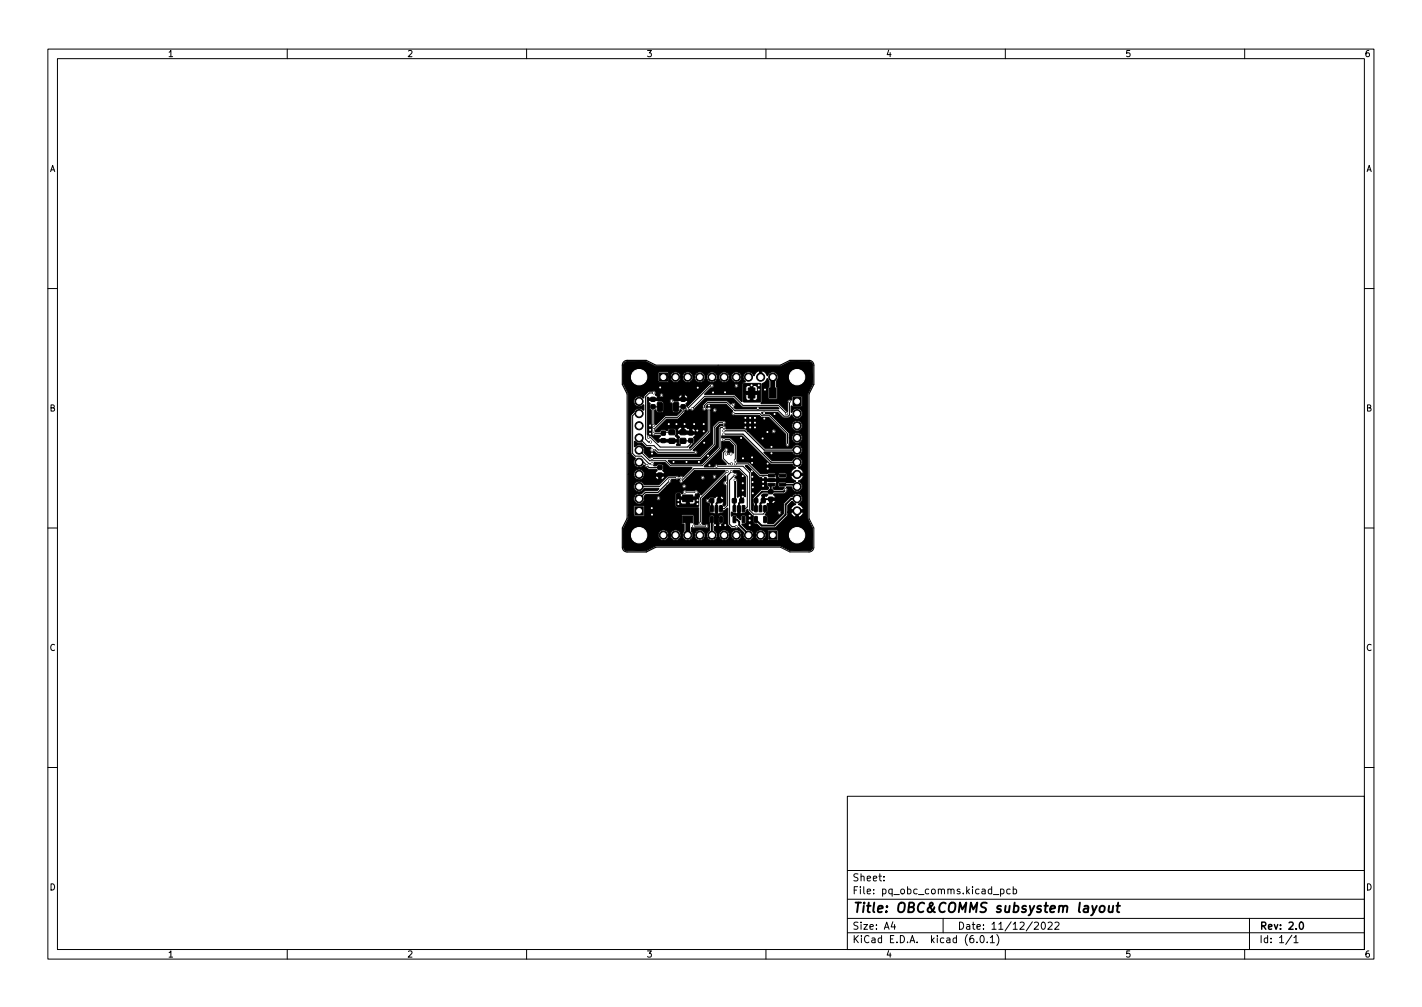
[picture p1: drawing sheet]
<svg xmlns="http://www.w3.org/2000/svg" width="297mm" height="210mm" viewBox="0 0 297 210" stroke-linecap="round" stroke-linejoin="round" font-family="sans-serif">
<defs><g id="words">
<text font-size="2.8" x="178" y="190.6">Title: OBC&amp;COMMS subsystem layout</text>
<g font-size="2.1">
<text x="178" y="184">Sheet:</text>
<text x="178" y="186.7">File: pq_obc_comms.kicad_pcb</text>
<text x="178" y="196.9">KiCad E.D.A. kicad (6.0.1)</text>
<text x="178" y="194.1">Size: A4</text>
<text x="200" y="194.1">Date: 11/12/2022</text>
<text x="263" y="194.1">Rev: 2.0</text>
<text x="263" y="196.9">Id: 1/1</text>
</g>
<g font-size="1.8">
<text x="35" y="11.9">1</text>
<text x="85" y="11.9">2</text>
<text x="135" y="11.9">3</text>
<text x="185" y="11.9">4</text>
<text x="235" y="11.9">5</text>
<text x="285" y="11.9">6</text>
<text x="10.3" y="35.9">A</text>
<text x="285.3" y="35.9">A</text>
<text x="10.3" y="85.9">B</text>
<text x="285.3" y="85.9">B</text>
<text x="10.3" y="135.9">C</text>
<text x="285.3" y="135.9">C</text>
<text x="10.3" y="185.9">D</text>
<text x="285.3" y="185.9">D</text>
<text x="35" y="199.9">1</text>
<text x="85" y="199.9">2</text>
<text x="135" y="199.9">3</text>
<text x="185" y="199.9">4</text>
<text x="235" y="199.9">5</text>
<text x="285" y="199.9">6</text>
</g>
</g></defs>
<g fill="none" stroke="#000" stroke-width=".21">
<path d="M10 10.2h277v190.1h-277zM12 12.2h273v186.1h-273zM60 10.2v2M110 10.2v2M160 10.2v2M210 10.2v2M260 10.2v2M10 60.2h2M285 60.2h2M133.5 96.5h1l1.1 1.1h2.3M133.5 86.4h-.9l-.4 .4v7.9l.5 .5h1.3l1.6 1.6h.6M135.5 91.3h.4l2 2h5.7l.7-.7v-.6"/>
<path d="M135.9 92.3h.1M136.2 93.9h.7l.5 .5h7.9M136.4 84.9l.1 3.9M136.6 82h-.9l-.8 .8v8.9l.6 .6h.4M140.4 90.2h-1.5l-.3 .3h-2.1M141.4 99.7h-1.8l-1.8 1.9h-4.3M142.7 84.9v1l-1.2 1.2h-2.4l-2.6 2.6M144.6 85.3l2.6-2.6h6.1l1.9 1.9h7.4l1.7 1.7M148.1 85.3v4.8l-3.8 3.8h-6.8l-.9-.9h-1.5l-1.6-1.6M148.7 80.5h-.3l-4.8 4.8M149.7 97.3h5.5l1.4 1.4v7.8l.8 .8h2l.4-.4v-.7M151.2 88.2h-1l-1 1v3.6l-2.9 2.9h-10.1"/>
<path d="M151.2 89.2h-.6l-.2 .2v4.1l-3.7 3.7h-6.6l-1-1h-3.4l-2.2-2.2M151.2 91.8h1.2l1.2 1.1v3.2M151.7 93.9l-.6 .6v1.2l1.1 1.1h.6M151.7 94.8h1M151.9 98.4l-5.6 5.6M152.8 98.4l-.8 .8v6.3l-.7 .7h-.7M153.2 86.3h5.5l.5 .5h1.6l3.7 3.7v2.3M153.6 99.1l-1.2 1.2v9.1l.5 .6h.9M153.6 96.8h2.7l2.5 2.5h2.4M164.9 83.8v2.8l-.2 .3h-.9l-1.2-1.2h-9.1l-1.7-1.7h-4l-.7 .7v.6M169 82.2v26l1 2v4a1 1 0 0 1-1 1h-4l-2-1h-26M10 110.2h2"/>
<path d="M142.3 100.4l2.6-2.6h9.6l1.6 1.6v6.4l-.4 .4h-.4M143.1 102.7h2.3M144.9 109.8h2.7M146.3 104v5.2M146.3 104h.1M285 110.2h2M10 160.2h2M177 166.3h108v32h-108zM285 160.2h2M60 198.3v2M110 198.3v2M160 198.3v2"/>
<path d="M177 194.8h108M177 191.8h108M177 187.8h108M177 181.8h108M184.6 183.8v.1M184.6 183v.1M186.5 192.5l-.4 1h1M186.9 193v1M197 191.8v3M204.1 196.7v.1M204.9 195.4l.2-.1a.8 .8 0 0 1 .5 .8 .8 .8 0 0 1-.5 .7 1 1 0 0 1-.2-1.4zM206.2 196.7v.1"/>
<path d="M206.9 195.8l.4-.5v1.5M206.9 196.8h.8M207.5 186.8h1.1M208.2 195.1a1.72 1.72 0 0 1 0 2.3M209 185.7l.4-.1 .3 .3-.1 .7h-.6M209 185.6v1.5M210 198.3v2M211 185.7l-.4-.1-.3 .3 .1 .7h.6M211.6 185.7l.5-.1 .3 .3-.2 .7h-.6M211.6 185.1v1.5M216.1 192.7l.5-.2 .3 .5-.9 1h.9M217.6 192.7l.3-.2a.8 .8 0 0 1 .5 .8 .8 .8 0 0 1-.5 .7l-.3-.1-.1-.4z"/>
<path d="M218.9 192.7l.6-.2 .3 .5-.9 1h.9M220.4 192.7l.5-.2 .3 .5-.9 1h.9M260 198.3v2M261 191.8v6.5M269.9 195.3l-1.3 1.9M270.3 195.8l.4-.5v1.5M270.3 196.8h.8"/>
</g>
<path d="M271.6 192.6l.2-.1a.8 .8 0 0 1 .5 .8 .8 .8 0 0 1-.5 .7 1 1 0 0 1-.2-1.4z" fill="none" stroke="#000" stroke-width=".3"/>
<g fill="none" stroke="#000" stroke-width=".4">
<path d="M147.8 104.5l.9 .1v1.6M147.8 104.5h.1M148.7 108.5v3.2M150.2 104.5l-.5 .6v1.1M153.4 104.6v1.6M153.4 108.5h.5l.5 .5v.6l1.9 1.9v.2M153.6 100.2v4.2l-.2 .1M154.9 104.5l-.5 .6v1.1M161 104.2h-1.2l-.9 .9v1.1M161 102.6v.1M161.2 101.2l-.2 .2v1.3M163.4 101.2h2.7l.4 .4"/>
<path d="M164.1 102.2l-.4 .4-4.5 .1-1.3 1.3v2.2M166.5 104.1h-1.2l-1.2 1.2v2.1l-2.3 2.3h-2.7l-1.2-1.2M229.8 189.3l.2-.1a.5 .5 0 0 1 .8 .3l-.1 .6-.2 .3a.5 .5 0 0 1-.8-.3zM231.7 189.1l-.1 1.3 .5 .1 .3-.2M232.5 189.1l-.1 1.4M233.2 189.1h.8M233.6 188.5l-.2 1.7v.2l.4 .1"/>
</g>
<path d="M136.4 84.9h1.4M141.2 84.9h1.5M142.7 92h1.5M151.2 89.9h4.4l4 4.1h6.9M151.2 90.6h4l5.9 5.9h5.4M169 82.2l1-2v-4a1 1 0 0 0-1-1h-4l-2 1h-26l-2-1h-4a1 1 0 0 0-1 1v4l1 2v26l-1 2v4a1 1 0 0 0 1 1h4l2-1M139.9 100.4l-2.5 2.4h-2.6l-1.3 1.3" fill="none" stroke="#000" stroke-width=".25"/>
<g fill="#000" stroke="#000" stroke-width=".21">
<path d="M130.5 75.7l.5-.2h3.9l2.1 1h26l2.1-1h3.9a.74 .74 0 0 1 .7 .7l.1 4-1.1 2v26.1l1.1 2-.1 4a.75 .75 0 0 1-.7 .7h-3.9l-2.1-1h-26l-2.1 1h-3.9a.74 .74 0 0 1-.7-.8l-.1-2.5h7.3a1.1 1.1 0 0 0 1.1 1.2 1.1 1.1 0 0 0 1.1-1.2h.3v.2a1.1 1.1 0 0 0 1.8 .7 1.1 1.1 0 0 0-.2-1.8 1.1 1.1 0 0 0-1.6 .9h-.3v-.2a1.11 1.11 0 0 0-1.2-.9 1.11 1.11 0 0 0-1 1.1h-7.3l.1-1.4 .9-2v-.7h1.2l.2 .2h1.8l.2-.2v-1.8l-.2-.2h-1.8l-.2 .2v1.8h-1.2v-8.6h1.2a1.1 1.1 0 0 0 .9 1.1 1.1 1.1 0 0 0 1.2-.7h2.4a.71 .71 0 0 0 .7 .7h.5a.72 .72 0 0 0 .7-.7h-.7v.7h-.5v-.7h-3.1a1.1 1.1 0 0 0-.8-1.4 1.1 1.1 0 0 0-1.3 1h-1.2v-4.3h.6l.9 1.1a1.13 1.13 0 0 0 .2 1.6 1.13 1.13 0 0 0 1.6-.3l.3 .4 .6 .4 1.7 .1 .2 .2-.4 .7h1.9l-.4-.6 .2-.4-.1-.7a.85 .85 0 0 0-.9-.3l-.5 .4-.5-.1 .1-.7h2.2l1.1 1.1h4.5v.2l-1.8 1.7a.5 .5 0 0 0-.8 0l-.4-.2-2 .1-1.9 1.8h-3a1.11 1.11 0 0 0-1.8-.5 1.11 1.11 0 0 0 0 1.8 1.11 1.11 0 0 0 1.8-.5l2.9-.1 .1 .2-.4 .4h-2.5l-.7 .6a1.12 1.12 0 0 0-1.6 1.2 1.1 1.1 0 0 0 1.2 .9 1.1 1.1 0 0 0 1-1.2h2.5l.1 .3a.45 .45 0 0 0 .5 .2 .45 .45 0 0 0 .3-.5l-.1-.3a.46 .46 0 0 0-.5-.1 .46 .46 0 0 0-.3 .4h-2.5l-.1-.3 .5-.5h2.5l1.8-1.7h3.1l.1 .2a.46 .46 0 0 0 .7 .2 .46 .46 0 0 0-.1-.8 .46 .46 0 0 0-.7 .4h-3.1l.6-.6a.69 .69 0 0 0 .5-.8l1.1 .1 .4-.2a.56 .56 0 0 0 .4 .9l.3-.1 .9-1.1h2.8l.1 .3a.45 .45 0 0 0 .6 .1 .45 .45 0 0 0 .2-.6h1.6l.1 .4 .4 .1 .4-.3-.2-.5a.46 .46 0 0 0-.5-.1 .46 .46 0 0 0-.2 .4h-1.6l-.1-.1a.46 .46 0 0 0-.5-.1 .46 .46 0 0 0-.3 .4h-2.8l1.6-1.5 6.4 .1-5 5-1-1-2.1 .1a.51 .51 0 0 0-.7 0 .51 .51 0 0 0-.1 .7h-.2l-.4-.3h-.7l-.2 .2-.1 2.6 .2 .3 4.7 .2v2.8l-.1 .6-.9-.1 .1-1.7-.2-.2h-2.2l-.2 .2v1.5l.1 .2 .4 .1v1.4a1.12 1.12 0 0 0 .3 1.9 1.12 1.12 0 0 0 1.6-1.1h.3v.2a1.1 1.1 0 0 0 1.2 .9 1.1 1.1 0 0 0 1-1.1h.3v.2a1.1 1.1 0 0 0 1.2 .9 1.1 1.1 0 0 0 1-1.1h.4v.2a1.1 1.1 0 0 0 1.2 .9 1.1 1.1 0 0 0 1-1.1h.3v.2a1.1 1.1 0 0 0 1.8 .7 1.1 1.1 0 0 0-.2-1.8 1.1 1.1 0 0 0-1.6 .9h-.3v-.2a1.11 1.11 0 0 0-1.2-.9 1.11 1.11 0 0 0-1 1.1h-.4l-.1-.5-.5-.5 .1-2.8h.8v1.3l.2 .2h.6l.3-.4-.1-1.2-.2-.2h-.6l-.2 .3h-.8l-.4-.3-.7 .1 .1 3-.5 .4-.2 .6h-.3v-.2a1.11 1.11 0 0 0-1.2-.9 1.11 1.11 0 0 0-1 1.1h-.3l-.4-.8 .1-.8 .3 .2 2.5-.1a.47 .47 0 0 0 .6 0 .47 .47 0 0 0 0-.7 .47 .47 0 0 0-.6 0h-.5l-.1-.6v-4.7l4.8-4.9 .1 .1v1a.48 .48 0 0 0-.6 .4 .48 .48 0 0 0 .6 .5v4l-.3 .4-.3-.4 .2-.5-1.2-.1v-.4h1.2a.72 .72 0 0 0-.7-.7v.7h-.5v-.7l-.7 .4-.9-.2-1 .5 .1 .5 .5 .2 .3 .3-.1 1.7 1.2 .4v-1.4l.4-.1 .1 1.5 .5-.3 .6-.1 .2-.4 .8-.5 .1 3.6 .7 .6 1.1 .1 .4-.2 1 1a1.13 1.13 0 0 0 .7 1.6 1.13 1.13 0 0 0 1.5-1.1h.3v.2a1.1 1.1 0 0 0 1.8 .7h.7l.3 .2h1.8l.1-.2v-1.8l-.2-.2-1.8 .1-.2 .2v1.7h-.7a1.1 1.1 0 0 0-.2-1.8 1.1 1.1 0 0 0-1.6 .9h-.3l-.1-.2a1.2 1.2 0 0 0-1.3-.9l-1.1-1.1 .6-.1 .2-.3 .1-1.2-.2-.3h-.8l-.2 .9-1-.9-.9 .1v-.8l1.3 .5 .1-1.4h.4v1.4l.5-.3 .6-.1 .2-.5 .3-.2 .1 .5 1.1 .9v1.5l.7 .2 .9 .8 3.1-.1 2.3-2.3 .2-.9h.6a1.3 1.3 0 0 0 1 1.1h.6a1.35 1.35 0 0 0 1-1.1h-1v1.1h-.6v-1.1h-1.6v-1.4l.9-.8 .7 .5a1.94 1.94 0 0 0-1 1.2h2.6a1.5 1.5 0 0 0-1-1.1 1.14 1.14 0 0 0 .5-1.9 1.14 1.14 0 0 0-1.9 .3l-.4 .1-1.3 1.3-.1 2.2-2 2h-1.2l-.1-1.5-.5-.3 .3-.4 2.2-.1 .1 .3a.46 .46 0 0 0 .8 0 .46 .46 0 0 0-.2-.7 .46 .46 0 0 0-.7 .4h-2.1l.2-.3v-1.1a.28 .28 0 0 1-.2-.2 .28 .28 0 0 1 .2-.3l.9 .1a.72 .72 0 0 0 .7-.7h-.7v.7h-.6l.1-1.2h1.2l-.4-.7 .1-.2h2.1l.7-.7-.2-.7h1.1a1.14 1.14 0 0 0 1.8 .7 1.14 1.14 0 0 0-.4-1.9 1.53 1.53 0 0 0 1-1.2h-2.6a1.34 1.34 0 0 0 .9 1.1l.1 .1-.4 .2h-3.1l-.2 .3 .1 .6 .3 .1 .9 .1-.3 .4h-1.8l-.2-.2v-.2l.5-.2 .1-.7 .2-.4h-2.3l.5 1.5-.2 .2-1.4 .1-1.7 1.8v.8l.3 .5-.1 1.2-.2 .1-.2-.3-.1-7.8-1.2-1.3 .5-.1 2.4 2.4h1.4v.4h2.3l-.2-.5v-.4h.4v.5l.3 .2h1.3l.2-.2v-.6l-.3-.3-1.2 .1-.3 .3h-.4l-.4-.4-2.8 .2-2.4-2.4h-2.5l-.1-3.8-1.3-1.2-1.3-.2-.5 .1v-.4h4.3l5.8 5.9h4.5l.8 .8a1.51 1.51 0 0 0-1 1.1h2.6a1.63 1.63 0 0 0-1-1.2 1.15 1.15 0 0 0 .5-1.8 1.15 1.15 0 0 0-1.9 .3h-4.1l-1.7-1.6 .1-.1h5.8a1.13 1.13 0 0 0 1.7 .3 1.13 1.13 0 0 0-.1-1.8 1.13 1.13 0 0 0-1.7 .7h-5.6l-3.6-3.6h5v.3a.45 .45 0 0 0 .5 .2 .45 .45 0 0 0 .4-.4l-.2-.4a.45 .45 0 0 0-.5-.1 .45 .45 0 0 0-.2 .4h-5l-.6-.4h-3.9l-.1-.5-.3-.4a.48 .48 0 0 0 .3-.7 .48 .48 0 0 0-.7-.1l-.9 .1-1.1 1.1-.1 3.6-2.6 2.7h-9.7a.53 .53 0 0 0-.8 .2l-1.2-1.1a1.18 1.18 0 0 0-.4-1.5 1.18 1.18 0 0 0-1.5 .3l-.1-1.1 .1-.1 .8 .4h.6l1 .9 1 .1a.52 .52 0 0 0 0 .9l.8-.1 .6 .5h7.6a.49 .49 0 0 0 .7-.1 .49 .49 0 0 0-.1-.7 .49 .49 0 0 0-.7 .1l-.1-.2 3.6-3.6 .1-4.6 .3-.1 .1 .2a.46 .46 0 0 0 .7 .2 .46 .46 0 0 0-.1-.8 .46 .46 0 0 0-.7 .4h-.3l.1-.3-.2-.3a.53 .53 0 0 0-.8 .2l-.1-.3 .5-.5h3.6l1.5 1.4a.51 .51 0 0 0-.4 .5 .51 .51 0 0 0 .4 .5l5.4-.1 .6 .4 1.5 .1 3.5 3.5 .1 1.8a.47 .47 0 0 0-.1 .5 .47 .47 0 0 0 .4 .3h.1a.46 .46 0 0 0 .3-.7v-1.2l.5 .1a1.11 1.11 0 0 0 1.7 .8 1.11 1.11 0 0 0-.1-1.9 1.11 1.11 0 0 0-1.6 1h-.5l-.1-1.1-1.5-1.4h2.1a1.1 1.1 0 0 0 1.7 .9 1.1 1.1 0 0 0 0-1.9 1.1 1.1 0 0 0-1.7 .9l-2.1 .1-2.4-2.4-1.6-.1-.2-.2 .1-.1h3.2l1.3 1.2 1.1-.1 .6-.6a1.12 1.12 0 0 0 1.7 .7 1.12 1.12 0 0 0 0-1.8 1.12 1.12 0 0 0-1.7 .6l-.1-.1v-1.2l.3 .1 1.9-.1 .1-1.9-.2-.2h-1.8l-.2 .2v.6l-.3-.1a.45 .45 0 0 0-.5 .1 .45 .45 0 0 0-.1 .6v1.8l-1.8-1.6h-3.7l.2-.5v-3.7a1.72 1.72 0 0 0 1.1-1.1l.3 .6v1.1l-.1 .3v2.1l.1 .2h1.5l.2-.1 .1-2.2-.2-.3v-1.1a1.13 1.13 0 0 0-.2-1.8 1.13 1.13 0 0 0-1.7 .7 1.68 1.68 0 0 0-1.1-1.1l-.2 1.6-.4-.1v-1.5a1.27 1.27 0 0 0-1 .9l-.1 .2a1.16 1.16 0 0 0-1.8-.7 1.16 1.16 0 0 0 0 1.9l-.5 .2-.1 .2-.1 3.8-1.6-1.5h-6.2v-.2l1.3-1.2a.45 .45 0 0 0 .7-.4l4.1-.1 .3 .5a.45 .45 0 0 0 .6-.3 .45 .45 0 0 0-.3-.6 .45 .45 0 0 0-.6 .4h-4.1l-.3-.4-.6 .1-4.8 4.7-.2-.6 .4-.7-2.9 .1a.46 .46 0 0 0-.6-.4 .46 .46 0 0 0-.4 .6 .46 .46 0 0 0 .6 .3v1.5l.2 .3 .2 .1h.8l.3-.1 .1-.3a.17 .17 0 0 1 .3-.1 .17 .17 0 0 1 0 .2l-1 1-2.4 .1-1.9 1.8-.2-.3v-2.7a.2 .2 0 0 1 .2-.1 .2 .2 0 0 1 .1 .3l.4 .2h.7l.4-.2v-1.7l-.1-.3-1.1-.3h-2l.2 .5a.33 .33 0 0 1 .2 .2 .33 .33 0 0 1-.1 .4v.6l.4 .4-.1 3.1a.65 .65 0 0 1 0 .9l.2 .4a.54 .54 0 0 0 .1 .9l1.6-.1 .1 .2-.4 .6 3.9 .1-.1-.4-.4-.4 .2-.3 .1-.7 4 .2a.72 .72 0 0 0-.7-.7v.6h-.5l-.1-.6h-.3l-.6-.3h-.2v.8h-.5v-.8a.79 .79 0 0 0-.9 .7l-.2 .1-.2-.4-.2-.1-1-.1-.5 .5-1.1-.2-.6 .5-.9-.1 .2-.3 2.2-2.3h2.4l1.4-1.3 .1-.6a.67 .67 0 0 0 1.1-.1 .46 .46 0 0 0 .4 .3 .46 .46 0 0 0 .4-.3l2.4-2.4h5.7l2 1.9h7.3l.3 .3-.1 .1h-8.9l-.4-.4 .4-.5-.3-.4a.48 .48 0 0 0-.7 .3l-.9-.7h-4l-1 .9v.5a.46 .46 0 0 0 .1 .7 .46 .46 0 0 0 .7-.3l.2 .2-.1 4.3-3.6 3.6-.1-.2 1-1v-.7l-.1-.3 .4-.7-3.8-.2 .1 .4 .3 .4-.1 .3v.8l.3 .4-.1 .2h-.7l.2-.7-3.9-.1-.2 .2-1.3-1.4-.9-.2 .1-7.9 .1 .2h8.3a.72 .72 0 0 0-.7-.7v.7h-.6v-.7a.72 .72 0 0 0-.7 .7h-4.3l-.4-.6h.7v.2a.46 .46 0 0 0 .8 .2 .46 .46 0 0 0-.1-.8 .46 .46 0 0 0-.7 .4h-.7l-.1-.1 .1-.2a.46 .46 0 0 0-.1-.5 .46 .46 0 0 0-.5-.1l-1 .2-.9 .9v.4h-.2a1.13 1.13 0 0 0-1.6 0 1.13 1.13 0 0 0 .1 1.7 1.13 1.13 0 0 0 1.6-.3l.1 1.1h-.2a1.15 1.15 0 0 0-1.9 .5l-.6 .7v7.9h-.6l.1-12.5-1-2-.1-.6h7.3l.2 .2h1.7l.3-.1v-1h.3a1.1 1.1 0 0 0 1.1 1.1 1.1 1.1 0 0 0 1.1-1.1h.3l.1 .2a1.1 1.1 0 0 0 1.2 .9 1.1 1.1 0 0 0 1-1.1h.3v.2a1.1 1.1 0 0 0 1.2 .9 1.1 1.1 0 0 0 1-1.1h.3v.2a1.1 1.1 0 0 0 1.2 .9 1.1 1.1 0 0 0 1-1.1h.4v.2a1.1 1.1 0 0 0 1.2 .9 1.1 1.1 0 0 0 1-1.1h.3v.2a1.1 1.1 0 0 0 1.8 .7 1.1 1.1 0 0 0-.2-1.8 1.1 1.1 0 0 0-1.6 .9h-.3v-.2a1.11 1.11 0 0 0-1.2-.8 1.11 1.11 0 0 0-1 1h-.4v-.2a1.11 1.11 0 0 0-1.2-.8 1.11 1.11 0 0 0-1 1h-.3v-.2a1.11 1.11 0 0 0-1.2-.8 1.11 1.11 0 0 0-1 1h-.3l-.1-.2a1.11 1.11 0 0 0-1.1-.8 1.11 1.11 0 0 0-1.1 1h-.3v-.2a1.11 1.11 0 0 0-1.2-.8 1.11 1.11 0 0 0-1 1h-.3v-.8l-.2-.2-1.8-.1-.2 .3v1.7h-7.3l.1-3.4zM137.7 77.9h1.7v1.7h-1.7zM136 84.5h.8v.8h-.8zM136 83h.8v.8h-.8zM137.4 84.1l.7-.1 .3 .2v1.4l-.2 .3h-.6l-.3-.2zM137.4 97.2h.9v.8h-.9zM137.4 98.8h.9v.8h-.9zM138.1 90.1h.9v.7h-.9zM138.1 91.6h.9v.8h-.9zM139.8 89.8h1.1v.9h-1.1zM139.8 91.6h1.1v.9h-1.1zM140.8 84.1l.7-.1 .3 .2v1.4l-.2 .3h-.6l-.3-.2z"/>
<path d="M142.1 89.8h1.1v.9h-1.1zM142.1 91.6h1.1v.9h-1.1zM142.3 84.5h.8v.8h-.8zM142.3 83h.8v.8h-.8zM143.9 91.6h.8v.7h-.8zM143.9 90h.8v.8h-.8zM150.8 92.2h1.5l.9 .9v1.5l-.5-.3-.7 .1a.5 .5 0 0 0 .1-.6 .5 .5 0 0 0-.5-.3l-.8 .9-.1 1.3 1 1.2-1.7 .1a.55 .55 0 0 0-.6 0 .55 .55 0 0 0-.3 .5h-1.9l-.1-.1 3.6-3.7zM139.6 96.2l6.9-.2 3-3 .1-3.6 .8-.8 .7 .1-.2 .2-.5 .1-.3 .4-.1 4-3.4 3.5h-6.3zM153.3 98.2h1.1l1.3 1.4v4l-.1 .1-.4-.1-.1 1.2-.4-.1v-1.1l-.7 .2v-3.6l-.1-.2-.4-.3a.5 .5 0 0 0 .5-.5 .5 .5 0 0 0-.5-.5h-.2zM156.3 81h1.4v2.1h-1.4zM155.3 80.1h3.5l.1 3.8h-3.5l-.1-.8h.5l.4 .5h1.6l.3-.1 .1-1.2-.9 .1v1.2h-.6v-1.3l-.9 .1v.7h-.5v-1.4h2.9v-.7l-.3-.5h-.6v1.2h-.6v-1.2h-.5l-.4 .4v.8h-.5zM160.5 99h1.2l.1 .5-1.2 .1z"/>
<path d="M160.7 81h1.4v2.1h-1.4zM162.8 99h1.2l.1 .5-1.2 .1zM165.6 83h1.7v1.7h-1.7zM132.6 105.8h1.7v1.7h-1.7zM141.3 103.1h.8v.6h3.1l.1-.5 .7-.1-.1 2.6h-4.5l-.1-.9h.8l.4 .5h2.3l.4-.3v-.6h-1.2v.8h-.6l-.1-.9h-1.2v.5h-.8zM142.6 107.7h2.1v1.4h-2.1zM142.6 103.3h2.1v1.4h-2.1zM148.5 105.6h.5l-.1 1.3-.5-.1zM148.5 107.9h.5l-.1 1.2-.5-.1zM148.3 104.1h.8v.9h-.8zM149.4 105.6h.5v1.3l-.5-.1zM149.9 104.1h.7v.9h-.7z"/>
<path d="M150.4 105.6h.5l-.1 1.3-.5-.1zM150.4 107.9h.5l-.1 1.2-.5-.1zM153 104.1h.8v.9h-.8zM153.2 105.6h.5l-.1 1.3-.5-.1zM153.2 107.9h.5l-.1 1.2-.5-.1zM154.6 104.1h.7v.9h-.7zM154.1 105.6h.5v1.3l-.5-.1zM155.1 105.6h.5l-.1 1.3-.5-.1zM155.1 107.9h.5l-.1 1.2-.5-.1zM157.5 104.1h.8v.9h-.8zM157.7 105.6h.5l-.1 1.3-.5-.1zM157.7 107.9h.5l-.1 1.2-.5-.1z"/>
<path d="M159.1 104.1h.7v.9h-.7zM158.6 105.6h.5v1.3l-.5-.1zM159.6 105.6h.5l-.1 1.3-.5-.1zM159.6 107.9h.5l-.1 1.2-.5-.1zM159.1 103.4l.3-.3 1 .1-.3 .4h-.4l-.1 1.2-.4-.1zM160.5 100.9h1.2l.1 .5-1.2 .1zM160.5 100h1.2l.1 .5h-1.2zM160.6 110.9h1.7v1.7h-1.7zM160.6 102.3h.8v.8h-.8zM160.6 103.8h.8v.8h-.8zM162.8 100.9h1.2l.1 .5-1.2 .1z"/>
<circle cx="133.5" cy="78.7" r="3.2"/>
<circle cx="141.1" cy="78.7" r=".85"/>
<circle cx="143.7" cy="78.7" r=".85"/>
<circle cx="146.2" cy="78.7" r=".85"/>
<circle cx="148.7" cy="78.7" r=".85"/>
<circle cx="151.3" cy="78.7" r=".85"/>
<circle cx="153.8" cy="78.7" r=".85"/>
<circle cx="156.4" cy="78.7" r=".85"/>
<circle cx="158.9" cy="78.7" r=".85"/>
<circle cx="161.4" cy="78.7" r=".85"/>
<circle cx="166.5" cy="78.7" r="3.2"/>
<circle cx="133.5" cy="86.4" r=".85"/>
<circle cx="133.5" cy="94" r=".85"/>
<circle cx="133.5" cy="96.5" r=".85"/>
<circle cx="133.5" cy="88.9" r=".85"/>
<circle cx="133.5" cy="99.1" r=".85"/>
<circle cx="133.5" cy="91.4" r=".85"/>
<circle cx="133.5" cy="83.8" r=".85"/>
<circle cx="135.1" cy="97.2" r=".2"/>
<circle cx="135.5" cy="91.3" r=".2"/>
<circle cx="135.8" cy="89.7" r=".2"/>
<circle cx="135.8" cy="88.8" r=".2"/>
<circle cx="135.8" cy="90.5" r=".2"/>
<circle cx="135.9" cy="92.3" r=".2"/>
<circle cx="136.2" cy="96.8" r=".2"/>
<circle cx="136.2" cy="94.7" r=".2"/>
<circle cx="136.2" cy="95.7" r=".2"/>
<circle cx="136.2" cy="93.9" r=".2"/>
<circle cx="136.5" cy="89.7" r=".2"/>
<circle cx="136.5" cy="88.8" r=".2"/>
<circle cx="136.5" cy="90.5" r=".2"/>
<circle cx="136.6" cy="82" r=".2"/>
<circle cx="137.9" cy="80.9" r=".2"/>
<circle cx="138.2" cy="82.5" r=".2"/>
<circle cx="139.7" cy="88.5" r=".2"/>
<circle cx="140.3" cy="83.7" r=".2"/>
<circle cx="140.7" cy="96.4" r=".2"/>
<circle cx="141.3" cy="88.5" r=".2"/>
<circle cx="141.4" cy="99.7" r=".2"/>
<circle cx="142.3" cy="99.7" r=".2"/>
<circle cx="143" cy="88.5" r=".2"/>
<circle cx="143.4" cy="96.4" r=".2"/>
<circle cx="143.6" cy="85.3" r=".2"/>
<circle cx="144.6" cy="85.3" r=".2"/>
<circle cx="145" cy="88.5" r=".2"/>
<circle cx="145.3" cy="94.4" r=".2"/>
<circle cx="145.7" cy="89.9" r=".2"/>
<circle cx="145.8" cy="80.9" r=".2"/>
<circle cx="146" cy="96.4" r=".2"/>
<circle cx="146.8" cy="99.7" r=".2"/>
<circle cx="147" cy="90" r=".2"/>
<circle cx="147" cy="88.5" r=".2"/>
<circle cx="147.1" cy="92.4" r=".2"/>
<circle cx="147.1" cy="85.3" r=".2"/>
<circle cx="147.9" cy="95.1" r=".2"/>
<circle cx="148.1" cy="84.6" r=".2"/>
<circle cx="148.1" cy="85.3" r=".2"/>
<circle cx="148.2" cy="97.1" r=".2"/>
<circle cx="148.7" cy="80.5" r=".2"/>
<circle cx="149" cy="81.9" r=".2"/>
<circle cx="149.2" cy="99.5" r=".2"/>
<circle cx="149.3" cy="85.6" r=".2"/>
<circle cx="149.7" cy="97.3" r=".2"/>
<circle cx="151.2" cy="91.8" r=".2"/>
<circle cx="151.2" cy="89.2" r=".2"/>
<circle cx="151.2" cy="90.6" r=".2"/>
<circle cx="151.2" cy="89.9" r=".2"/>
<circle cx="151.2" cy="88.2" r=".2"/>
<circle cx="151.5" cy="81.9" r=".2"/>
<circle cx="151.7" cy="94.8" r=".2"/>
<circle cx="151.7" cy="93.9" r=".2"/>
<circle cx="151.9" cy="98.4" r=".2"/>
<circle cx="152.7" cy="94.8" r=".2"/>
<circle cx="152.8" cy="96.8" r=".2"/>
<circle cx="152.8" cy="98.4" r=".2"/>
<circle cx="153.2" cy="84.5" r=".2"/>
<circle cx="153.2" cy="86.3" r=".2"/>
<circle cx="153.6" cy="99.1" r=".2"/>
<circle cx="153.6" cy="96.8" r=".2"/>
<circle cx="153.6" cy="96.1" r=".2"/>
<circle cx="153.8" cy="80.5" r=".2"/>
<circle cx="154.8" cy="91.4" r=".2"/>
<circle cx="155.2" cy="99.4" r=".2"/>
<circle cx="155.2" cy="95.7" r=".2"/>
<circle cx="155.7" cy="89.2" r=".2"/>
<circle cx="155.7" cy="87.2" r=".2"/>
<circle cx="155.7" cy="88.2" r=".2"/>
<circle cx="156.7" cy="89.2" r=".2"/>
<circle cx="156.7" cy="87.2" r=".2"/>
<circle cx="156.7" cy="88.2" r=".2"/>
<circle cx="157" cy="80.4" r=".2"/>
<circle cx="157.1" cy="98.4" r=".2"/>
<circle cx="157.1" cy="95.5" r=".2"/>
<circle cx="157.1" cy="96.6" r=".2"/>
<circle cx="157.2" cy="99.5" r=".2"/>
<circle cx="157.7" cy="89.2" r=".2"/>
<circle cx="157.7" cy="87.2" r=".2"/>
<circle cx="157.7" cy="88.2" r=".2"/>
<circle cx="158.3" cy="85.2" r=".2"/>
<circle cx="158.5" cy="80.4" r=".2"/>
<circle cx="158.5" cy="81.3" r=".2"/>
<circle cx="159.3" cy="91.5" r=".2"/>
<circle cx="159.4" cy="99.7" r=".2"/>
<circle cx="159.6" cy="86.2" r=".2"/>
<circle cx="159.7" cy="87.4" r=".2"/>
<circle cx="159.8" cy="81.3" r=".2"/>
<circle cx="160.3" cy="90.2" r=".2"/>
<circle cx="160.4" cy="97.8" r=".2"/>
<circle cx="160.4" cy="96.8" r=".2"/>
<circle cx="161.2" cy="93.3" r=".2"/>
<circle cx="161.2" cy="94.6" r=".2"/>
<circle cx="161.6" cy="90" r=".2"/>
<circle cx="161.8" cy="86.4" r=".2"/>
<circle cx="164.3" cy="86.3" r=".2"/>
<circle cx="164.5" cy="92.8" r=".2"/>
<circle cx="164.9" cy="83.8" r=".2"/>
<circle cx="166.5" cy="94" r=".85"/>
<circle cx="166.5" cy="96.5" r=".85"/>
<circle cx="166.5" cy="86.4" r=".85"/>
<circle cx="166.5" cy="91.4" r=".85"/>
<circle cx="166.5" cy="88.9" r=".85"/>
<circle cx="166.5" cy="99.1" r=".85"/>
<circle cx="133.5" cy="104.1" r=".85"/>
<circle cx="133.5" cy="101.6" r=".85"/>
<circle cx="133.5" cy="111.7" r="3.2"/>
<circle cx="136.2" cy="106.1" r=".2"/>
<circle cx="136.2" cy="107.4" r=".2"/>
<circle cx="137.6" cy="104" r=".2"/>
<circle cx="138.6" cy="111.7" r=".85"/>
<circle cx="139.9" cy="100.4" r=".2"/>
<circle cx="141.1" cy="111.7" r=".85"/>
<circle cx="141.7" cy="104.4" r=".2"/>
<circle cx="141.7" cy="105.2" r=".2"/>
<circle cx="142.3" cy="100.4" r=".2"/>
<circle cx="142.9" cy="101.5" r=".2"/>
<circle cx="143.1" cy="102.7" r=".2"/>
<circle cx="143.7" cy="111.7" r=".85"/>
<circle cx="144.9" cy="109.8" r=".2"/>
<circle cx="145.4" cy="102.7" r=".2"/>
<circle cx="145.7" cy="104.4" r=".2"/>
<circle cx="145.7" cy="105.2" r=".2"/>
<circle cx="146.2" cy="111.7" r=".85"/>
<circle cx="146.3" cy="109.2" r=".2"/>
<circle cx="147.6" cy="109.8" r=".2"/>
<circle cx="147.8" cy="104.5" r=".2"/>
<circle cx="148.7" cy="111.7" r=".85"/>
<circle cx="149.4" cy="109.6" r=".2"/>
<circle cx="150.5" cy="109.6" r=".2"/>
<circle cx="151.3" cy="111.7" r=".85"/>
<circle cx="151.5" cy="100.9" r=".2"/>
<circle cx="151.5" cy="109.6" r=".2"/>
<circle cx="153.6" cy="100.2" r=".2"/>
<circle cx="153.8" cy="111.7" r=".85"/>
<circle cx="153.8" cy="110" r=".2"/>
<circle cx="155.2" cy="103.7" r=".2"/>
<circle cx="155.2" cy="102.4" r=".2"/>
<circle cx="155.2" cy="100.9" r=".2"/>
<circle cx="156.4" cy="111.7" r=".85"/>
<circle cx="156.6" cy="107.7" r=".2"/>
<circle cx="156.6" cy="109.6" r=".2"/>
<circle cx="156.6" cy="108.6" r=".2"/>
<circle cx="157.2" cy="100.6" r=".2"/>
<circle cx="157.3" cy="101.7" r=".2"/>
<circle cx="157.3" cy="103" r=".2"/>
<circle cx="158.9" cy="111.7" r=".85"/>
<circle cx="159.4" cy="101.4" r=".2"/>
<circle cx="159.4" cy="100.6" r=".2"/>
<circle cx="162.8" cy="107" r=".2"/>
<circle cx="164.1" cy="102.2" r=".2"/>
<circle cx="166.5" cy="104.1" r=".85"/>
<circle cx="166.5" cy="106.7" r=".85"/>
<circle cx="166.5" cy="101.6" r=".85"/>
<circle cx="166.5" cy="111.7" r="3.2"/>
</g>
<path d="M161.4 78.7v3.3M143.7 108.4v3.3M143.7 111.7h-.1" fill="none" stroke="#000" stroke-width="1"/>
<g fill="#fff" stroke="#fff" stroke-width=".21">
<circle cx="148.1" cy="84.6" r=".1"/>
<circle cx="155.2" cy="100.9" r=".1"/>
<circle cx="154.8" cy="91.4" r=".1"/>
<circle cx="160.4" cy="96.8" r=".1"/>
<circle cx="157.1" cy="96.6" r=".1"/>
<circle cx="151.5" cy="81.9" r=".1"/>
<circle cx="157.3" cy="103" r=".1"/>
<circle cx="159.3" cy="91.5" r=".1"/>
<circle cx="156.6" cy="107.7" r=".1"/>
<circle cx="135.8" cy="90.5" r=".1"/>
<circle cx="145" cy="88.5" r=".1"/>
<circle cx="161.2" cy="94.6" r=".1"/>
<circle cx="155.2" cy="103.7" r=".1"/>
<circle cx="155.2" cy="99.4" r=".1"/>
<circle cx="155.2" cy="95.7" r=".1"/>
<circle cx="147.9" cy="95.1" r=".1"/>
<circle cx="147" cy="90" r=".1"/>
<circle cx="149" cy="81.9" r=".1"/>
<circle cx="147" cy="88.5" r=".1"/>
<circle cx="157.7" cy="87.2" r=".1"/>
<circle cx="141.3" cy="88.5" r=".1"/>
<circle cx="157.3" cy="101.7" r=".1"/>
<circle cx="159.4" cy="101.4" r=".1"/>
<circle cx="157.2" cy="99.5" r=".1"/>
<circle cx="145.7" cy="89.9" r=".1"/>
<circle cx="137.9" cy="80.9" r=".1"/>
<circle cx="156.6" cy="108.6" r=".1"/>
<circle cx="143.4" cy="96.4" r=".1"/>
<circle cx="160.4" cy="97.8" r=".1"/>
<circle cx="157.1" cy="98.4" r=".1"/>
<circle cx="140.7" cy="96.4" r=".1"/>
<circle cx="149.4" cy="109.6" r=".1"/>
<circle cx="159.4" cy="99.7" r=".1"/>
<circle cx="160.3" cy="90.2" r=".1"/>
<circle cx="145.8" cy="80.9" r=".1"/>
<circle cx="155.7" cy="89.2" r=".1"/>
<circle cx="161.2" cy="93.3" r=".1"/>
<circle cx="136.2" cy="106.1" r=".1"/>
<circle cx="157.2" cy="100.6" r=".1"/>
<circle cx="157.1" cy="95.5" r=".1"/>
<circle cx="159.8" cy="81.3" r=".1"/>
<circle cx="148.2" cy="97.1" r=".1"/>
<circle cx="147.1" cy="92.4" r=".1"/>
<circle cx="155.2" cy="102.4" r=".1"/>
<circle cx="158.3" cy="85.2" r=".1"/>
<circle cx="156.7" cy="87.2" r=".1"/>
<circle cx="156.7" cy="88.2" r=".1"/>
<circle cx="136.2" cy="94.7" r=".1"/>
<circle cx="143" cy="88.5" r=".1"/>
<circle cx="146" cy="96.4" r=".1"/>
<circle cx="150.5" cy="109.6" r=".1"/>
<circle cx="155.7" cy="88.2" r=".1"/>
<circle cx="159.6" cy="86.2" r=".1"/>
<circle cx="157.7" cy="89.2" r=".1"/>
<circle cx="135.8" cy="88.8" r=".1"/>
<circle cx="159.7" cy="87.4" r=".1"/>
<circle cx="161.8" cy="86.4" r=".1"/>
<circle cx="156.6" cy="109.6" r=".1"/>
<circle cx="139.7" cy="88.5" r=".1"/>
<circle cx="156.7" cy="89.2" r=".1"/>
<circle cx="151.5" cy="109.6" r=".1"/>
<circle cx="157.7" cy="88.2" r=".1"/>
<circle cx="135.8" cy="89.7" r=".1"/>
<circle cx="136.2" cy="107.4" r=".1"/>
<circle cx="159.4" cy="100.6" r=".1"/>
<circle cx="155.7" cy="87.2" r=".1"/>
<circle cx="136.5" cy="88.8" r=".1"/>
<circle cx="136.5" cy="89.7" r=".1"/>
<circle cx="135.1" cy="97.2" r=".1"/>
<circle cx="143.6" cy="85.3" r=".1"/>
<circle cx="148.7" cy="80.5" r=".1"/>
<circle cx="151.2" cy="88.2" r=".1"/>
<circle cx="153.8" cy="80.5" r=".1"/>
<circle cx="136.2" cy="95.7" r=".1"/>
<circle cx="136.2" cy="96.8" r=".1"/>
<circle cx="142.3" cy="99.7" r=".1"/>
<circle cx="148.1" cy="85.3" r=".1"/>
<circle cx="151.2" cy="89.2" r=".1"/>
<circle cx="141.4" cy="99.7" r=".1"/>
<circle cx="139.9" cy="100.4" r=".1"/>
<circle cx="164.9" cy="83.8" r=".1"/>
<circle cx="147.1" cy="85.3" r=".1"/>
<circle cx="151.2" cy="89.9" r=".1"/>
<circle cx="151.2" cy="90.6" r=".1"/>
<circle cx="164.3" cy="86.3" r=".1"/>
<circle cx="144.6" cy="85.3" r=".1"/>
<circle cx="143.1" cy="102.7" r=".1"/>
<circle cx="145.4" cy="102.7" r=".1"/>
<circle cx="153.8" cy="110" r=".1"/>
<circle cx="153.6" cy="96.1" r=".1"/>
<circle cx="153.6" cy="99.1" r=".1"/>
<circle cx="151.2" cy="91.8" r=".1"/>
<circle cx="164.1" cy="102.2" r=".1"/>
<circle cx="153.2" cy="84.5" r=".1"/>
<circle cx="158.5" cy="81.3" r=".1"/>
<circle cx="158.5" cy="80.4" r=".1"/>
<circle cx="138.2" cy="82.5" r=".1"/>
<circle cx="157" cy="80.4" r=".1"/>
<circle cx="140.3" cy="83.7" r=".1"/>
<circle cx="149.3" cy="85.6" r=".1"/>
<circle cx="137.6" cy="104" r=".1"/>
<circle cx="153.6" cy="100.2" r=".1"/>
<circle cx="141.7" cy="105.2" r=".1"/>
<circle cx="145.7" cy="104.4" r=".1"/>
<circle cx="149.2" cy="99.5" r=".1"/>
<circle cx="161.6" cy="90" r=".1"/>
<circle cx="151.5" cy="100.9" r=".1"/>
<circle cx="147.8" cy="104.5" r=".1"/>
<circle cx="142.9" cy="101.5" r=".1"/>
<circle cx="141.7" cy="104.4" r=".1"/>
<circle cx="145.7" cy="105.2" r=".1"/>
<circle cx="145.3" cy="94.4" r=".1"/>
<circle cx="136.2" cy="93.9" r=".1"/>
<circle cx="146.3" cy="109.2" r=".1"/>
<circle cx="151.9" cy="98.4" r=".1"/>
<circle cx="151.7" cy="93.9" r=".1"/>
<circle cx="152.8" cy="98.4" r=".1"/>
<circle cx="152.8" cy="96.8" r=".1"/>
<circle cx="149.7" cy="97.3" r=".1"/>
<circle cx="146.8" cy="99.7" r=".1"/>
<circle cx="151.7" cy="94.8" r=".1"/>
<circle cx="152.7" cy="94.8" r=".1"/>
<circle cx="136.5" cy="90.5" r=".1"/>
<circle cx="135.5" cy="91.3" r=".1"/>
<circle cx="164.5" cy="92.8" r=".1"/>
<circle cx="162.8" cy="107" r=".1"/>
<circle cx="153.2" cy="86.3" r=".1"/>
<circle cx="142.3" cy="100.4" r=".1"/>
<circle cx="147.6" cy="109.8" r=".1"/>
<circle cx="144.9" cy="109.8" r=".1"/>
<circle cx="136.6" cy="82" r=".1"/>
<circle cx="135.9" cy="92.3" r=".1"/>
<circle cx="153.6" cy="96.8" r=".1"/>
<circle cx="161.4" cy="111.7" r=".5"/>
<circle cx="158.9" cy="111.7" r=".5"/>
<circle cx="156.4" cy="111.7" r=".5"/>
<circle cx="153.8" cy="111.7" r=".5"/>
<circle cx="151.3" cy="111.7" r=".5"/>
<circle cx="148.7" cy="111.7" r=".5"/>
<circle cx="146.2" cy="111.7" r=".5"/>
<circle cx="143.7" cy="111.7" r=".5"/>
<circle cx="141.1" cy="111.7" r=".5"/>
<circle cx="138.6" cy="111.7" r=".5"/>
<circle cx="133.5" cy="106.7" r=".5"/>
<circle cx="133.5" cy="104.1" r=".5"/>
<circle cx="133.5" cy="101.6" r=".5"/>
<circle cx="133.5" cy="99.1" r=".5"/>
<circle cx="133.5" cy="96.5" r=".5"/>
<circle cx="133.5" cy="94" r=".5"/>
<circle cx="133.5" cy="91.4" r=".5"/>
<circle cx="133.5" cy="88.9" r=".5"/>
<circle cx="133.5" cy="86.4" r=".5"/>
<circle cx="133.5" cy="83.8" r=".5"/>
<circle cx="133.5" cy="78.7" r="1.6"/>
<circle cx="166.5" cy="83.8" r=".5"/>
<circle cx="166.5" cy="86.4" r=".5"/>
<circle cx="166.5" cy="88.9" r=".5"/>
<circle cx="166.5" cy="91.4" r=".5"/>
<circle cx="166.5" cy="94" r=".5"/>
<circle cx="166.5" cy="96.5" r=".5"/>
<circle cx="166.5" cy="99.1" r=".5"/>
<circle cx="166.5" cy="101.6" r=".5"/>
<circle cx="166.5" cy="104.1" r=".5"/>
<circle cx="166.5" cy="106.7" r=".5"/>
<circle cx="133.5" cy="111.7" r="1.6"/>
<circle cx="138.6" cy="78.7" r=".5"/>
<circle cx="141.1" cy="78.7" r=".5"/>
<circle cx="143.7" cy="78.7" r=".5"/>
<circle cx="146.2" cy="78.7" r=".5"/>
<circle cx="148.7" cy="78.7" r=".5"/>
<circle cx="151.3" cy="78.7" r=".5"/>
<circle cx="153.8" cy="78.7" r=".5"/>
<circle cx="156.4" cy="78.7" r=".5"/>
<circle cx="158.9" cy="78.7" r=".5"/>
<circle cx="161.4" cy="78.7" r=".5"/>
<circle cx="166.5" cy="78.7" r="1.6"/>
<circle cx="166.5" cy="111.7" r="1.6"/>
</g>
<use href="#words"/>
</svg>
